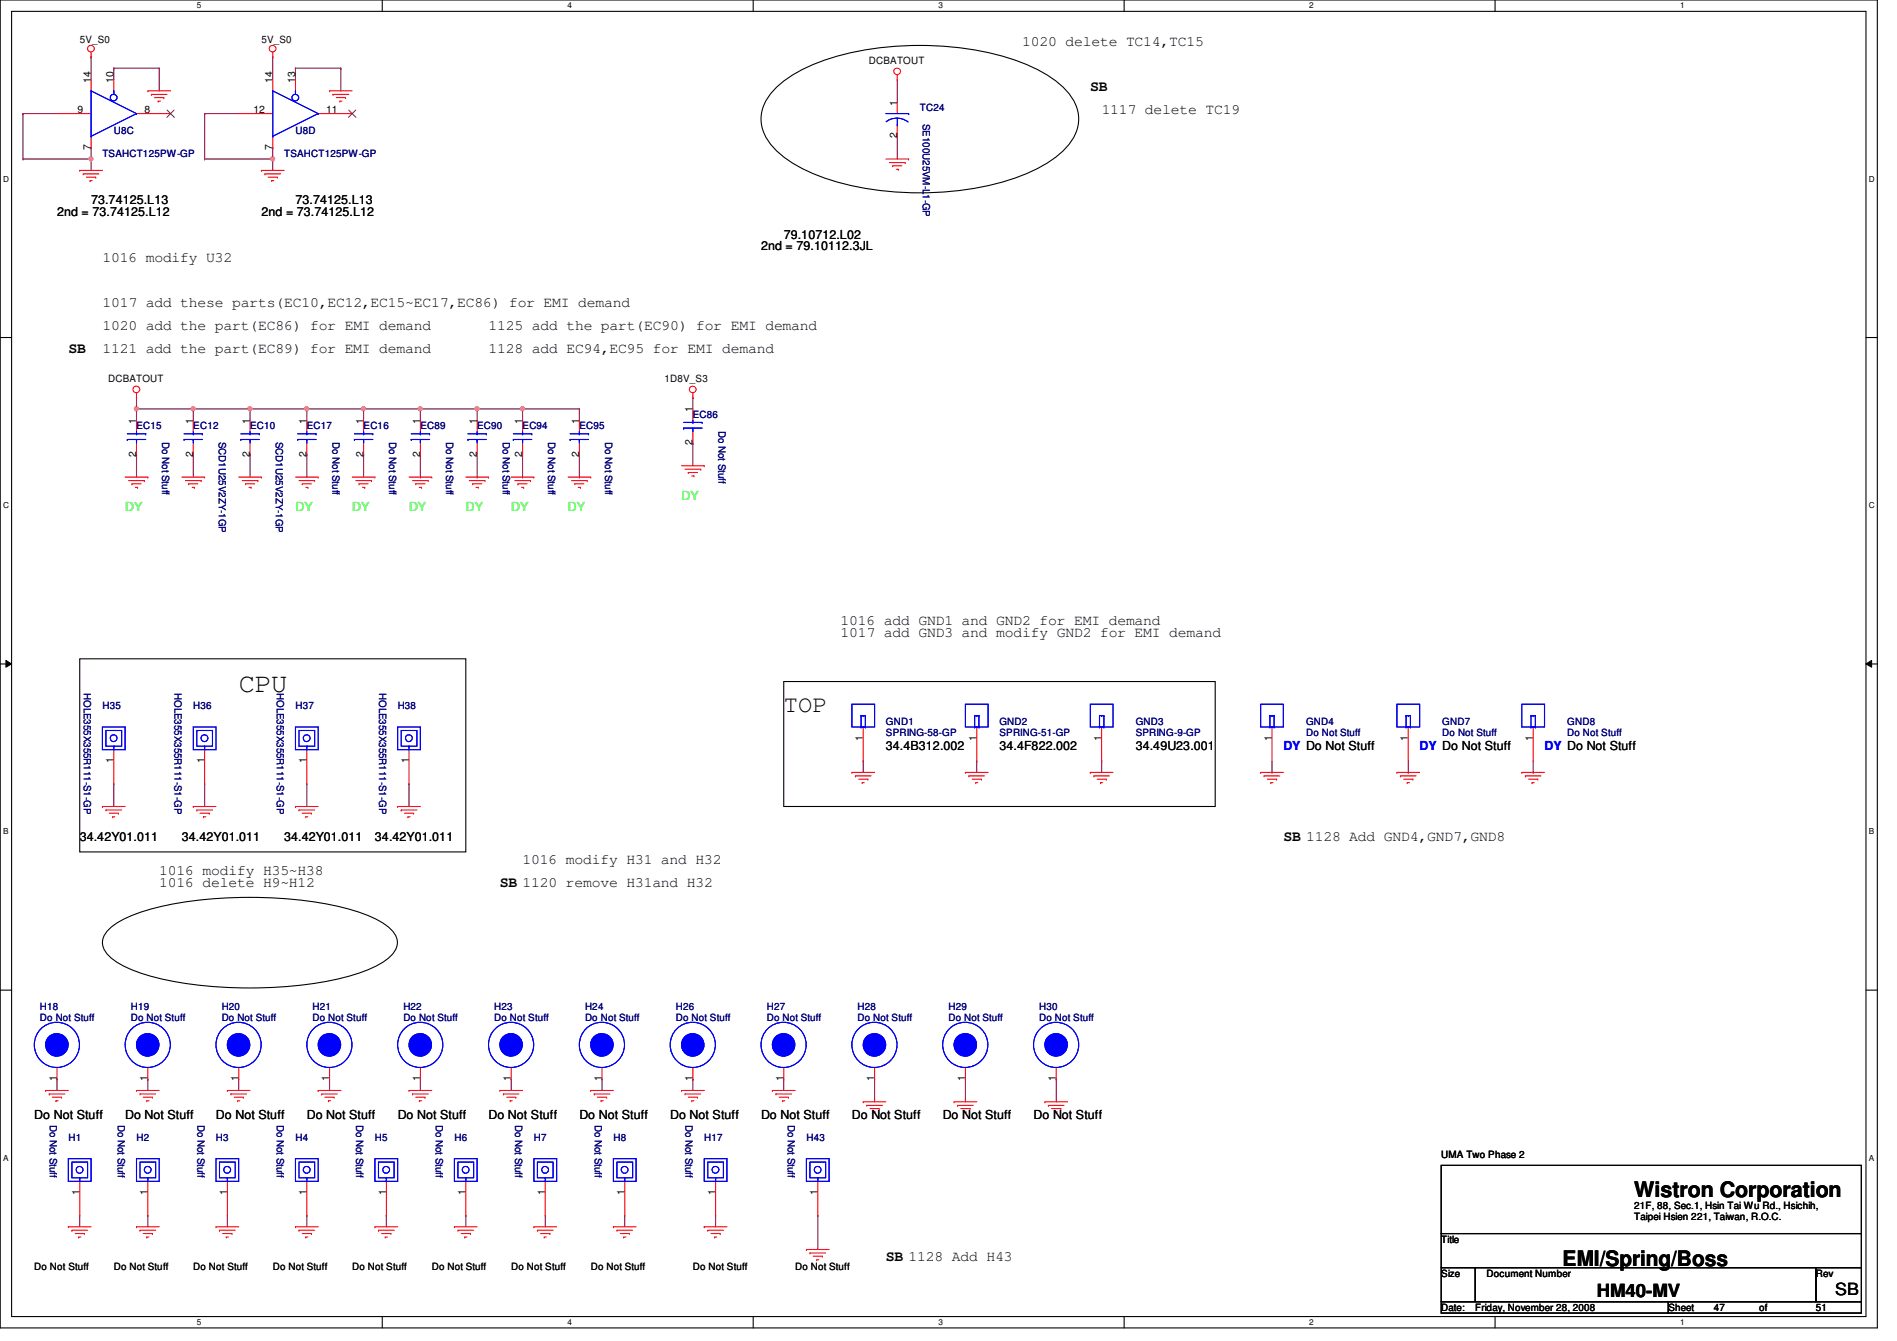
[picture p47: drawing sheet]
<svg xmlns="http://www.w3.org/2000/svg" width="297mm" height="210mm" viewBox="0 0 297 210" stroke-linecap="round" stroke-linejoin="round" font-family="sans-serif">
<defs><g id="words">
<text font-size="4.2" x="37.4" y="108.3">CPU</text>
<text font-size="3.7" x="122.7" y="111.5">TOP</text>
<g font-size="3.3">
<text x="255.9" y="187.3">Wistron Corporation</text>
<text x="244.7" y="198.2">EMI/Spring/Boss</text>
</g>
<text font-size="2.8" x="250" y="203">HM40-MV</text>
<text font-size="2.6" x="287.4" y="202.7">SB</text>
<g font-size="2.3">
<text x="160.1" y="7.2">1020 delete TC14,TC15</text>
<text x="170.7" y="14.3">SB</text>
<text x="172.5" y="17.9">1117 delete TC19</text>
<text x="16" y="41">1016 modify U32</text>
<text x="16" y="48.1">1017 add these parts(EC10,EC12,EC15~EC17,EC86) for EMI demand</text>
<text x="16" y="51.6">1020 add the part(EC86) for EMI demand</text>
<text x="76.5" y="51.6">1125 add the part(EC90) for EMI demand</text>
<text x="10.7" y="55.2">SB</text>
<text x="16" y="55.2">1121 add the part(EC89) for EMI demand</text>
<text x="76.5" y="55.2">1128 add EC94,EC95 for EMI demand</text>
<text x="131.6" y="97.9">1016 add GND1 and GND2 for EMI demand</text>
<text x="131.6" y="99.7">1017 add GND3 and modify GND2 for EMI demand</text>
<text x="201" y="131.7">SB 1128 Add GND4,GND7,GND8</text>
<text x="24.9" y="137">1016 modify H35~H38</text>
<text x="81.8" y="135.2">1016 modify H31 and H32</text>
<text x="24.9" y="138.8">1016 delete H9~H12</text>
<text x="78.3" y="138.8">SB 1120 remove H31and H32</text>
<text x="138.7" y="197.4">SB 1128 Add H43</text>
</g>
<g font-size="1.9">
<text x="8.9" y="33.8">2nd = 73.74125.L12</text>
<text x="14.3" y="32">73.74125.L13</text>
<text x="40.9" y="33.8">2nd = 73.74125.L12</text>
<text x="46.3" y="32">73.74125.L13</text>
<text x="119.2" y="39.1">2nd = 79.10112.3JL</text>
<text x="122.7" y="37.3">79.10712.L02</text>
<text x="138.7" y="117.3">34.4B312.002</text>
<text x="156.5" y="117.3">34.4F822.002</text>
<text x="177.8" y="117.3">34.49U23.001</text>
<text x="12.5" y="131.6">34.42Y01.011</text>
<text x="28.5" y="131.6">34.42Y01.011</text>
<text x="44.5" y="131.6">34.42Y01.011</text>
<text x="58.7" y="131.6">34.42Y01.011</text>
<text x="5.4" y="175.1">Do Not Stuff</text>
<text x="19.6" y="175.1">Do Not Stuff</text>
<text x="33.8" y="175.1">Do Not Stuff</text>
<text x="48" y="175.1">Do Not Stuff</text>
<text x="62.3" y="175.1">Do Not Stuff</text>
<text x="76.5" y="175.1">Do Not Stuff</text>
<text x="90.7" y="175.1">Do Not Stuff</text>
<text x="104.9" y="175.1">Do Not Stuff</text>
<text x="119.2" y="175.1">Do Not Stuff</text>
<text x="133.4" y="175.1">Do Not Stuff</text>
<text x="147.6" y="175.1">Do Not Stuff</text>
<text x="161.8" y="175.1">Do Not Stuff</text>
</g>
<g font-size="1.9" fill="#0f0">
<text x="19.6" y="80">DY</text>
<text x="46.3" y="80">DY</text>
<text x="55.2" y="80">DY</text>
<text x="64" y="80">DY</text>
<text x="72.9" y="80">DY</text>
<text x="80" y="80">DY</text>
<text x="88.9" y="80">DY</text>
<text x="106.7" y="78.2">DY</text>
</g>
<g font-size="1.9" fill="#00f">
<text x="201" y="117.4">DY Do Not Stuff</text>
<text x="222.3" y="117.4">DY Do Not Stuff</text>
<text x="241.8" y="117.4">DY Do Not Stuff</text>
</g>
<g font-size="1.6">
<text x="12.5" y="6.8">5V_S0</text>
<text x="40.9" y="6.8">5V_S0</text>
<text x="136.1" y="10">DCBATOUT</text>
<text x="12.1" y="17.7">9</text>
<text x="14.2" y="13" transform="rotate(-90 14.2 13)">14</text>
<text x="17.8" y="13" transform="rotate(-90 17.8 13)">10</text>
<text x="22.6" y="17.7">8</text>
<text x="39.7" y="17.7">12</text>
<text x="42.7" y="13" transform="rotate(-90 42.7 13)">14</text>
<text x="46.2" y="13" transform="rotate(-90 46.2 13)">13</text>
<text x="51.1" y="17.7">11</text>
<text x="140.5" y="16.6" transform="rotate(-90 140.5 16.6)">1</text>
<text x="14.2" y="23.5" transform="rotate(-90 14.2 23.5)">7</text>
<text x="42.7" y="23.5" transform="rotate(-90 42.7 23.5)">7</text>
<text x="140.5" y="21.7" transform="rotate(-90 140.5 21.7)">2</text>
<text x="16.9" y="59.8">DCBATOUT</text>
<text x="104.1" y="59.8">1D8V_S3</text>
<text x="108.5" y="64.6" transform="rotate(-90 108.5 64.6)">1</text>
<text x="21.3" y="71.5" transform="rotate(-90 21.3 71.5)">2</text>
<text x="21.3" y="66.3" transform="rotate(-90 21.3 66.3)">1</text>
<text x="30.2" y="71.5" transform="rotate(-90 30.2 71.5)">2</text>
<text x="30.2" y="66.3" transform="rotate(-90 30.2 66.3)">1</text>
<text x="39.1" y="71.5" transform="rotate(-90 39.1 71.5)">2</text>
<text x="39.1" y="66.3" transform="rotate(-90 39.1 66.3)">1</text>
<text x="48" y="71.5" transform="rotate(-90 48 71.5)">2</text>
<text x="48" y="66.3" transform="rotate(-90 48 66.3)">1</text>
<text x="56.9" y="71.5" transform="rotate(-90 56.9 71.5)">2</text>
<text x="56.9" y="66.3" transform="rotate(-90 56.9 66.3)">1</text>
<text x="65.8" y="71.5" transform="rotate(-90 65.8 71.5)">2</text>
<text x="65.8" y="66.3" transform="rotate(-90 65.8 66.3)">1</text>
<text x="74.7" y="71.5" transform="rotate(-90 74.7 71.5)">2</text>
<text x="74.7" y="66.3" transform="rotate(-90 74.7 66.3)">1</text>
<text x="81.8" y="71.5" transform="rotate(-90 81.8 71.5)">2</text>
<text x="81.8" y="66.3" transform="rotate(-90 81.8 66.3)">1</text>
<text x="90.7" y="71.5" transform="rotate(-90 90.7 71.5)">2</text>
<text x="90.7" y="66.3" transform="rotate(-90 90.7 66.3)">1</text>
<text x="108.5" y="69.7" transform="rotate(-90 108.5 69.7)">2</text>
<text x="17.8" y="119.5" transform="rotate(-90 17.8 119.5)">1</text>
<text x="32" y="119.5" transform="rotate(-90 32 119.5)">1</text>
<text x="48" y="119.5" transform="rotate(-90 48 119.5)">1</text>
<text x="64" y="119.5" transform="rotate(-90 64 119.5)">1</text>
<text x="135.1" y="115.9" transform="rotate(-90 135.1 115.9)">1</text>
<text x="152.9" y="115.9" transform="rotate(-90 152.9 115.9)">1</text>
<text x="172.5" y="115.9" transform="rotate(-90 172.5 115.9)">1</text>
<text x="199.1" y="115.9" transform="rotate(-90 199.1 115.9)">1</text>
<text x="220.5" y="115.9" transform="rotate(-90 220.5 115.9)">1</text>
<text x="240" y="115.9" transform="rotate(-90 240 115.9)">1</text>
<text x="8.9" y="169.2" transform="rotate(-90 8.9 169.2)">1</text>
<text x="23.1" y="169.2" transform="rotate(-90 23.1 169.2)">1</text>
<text x="37.3" y="169.2" transform="rotate(-90 37.3 169.2)">1</text>
<text x="51.6" y="169.2" transform="rotate(-90 51.6 169.2)">1</text>
<text x="65.8" y="169.2" transform="rotate(-90 65.8 169.2)">1</text>
<text x="80" y="169.2" transform="rotate(-90 80 169.2)">1</text>
<text x="94.2" y="169.2" transform="rotate(-90 94.2 169.2)">1</text>
<text x="108.5" y="169.2" transform="rotate(-90 108.5 169.2)">1</text>
<text x="122.7" y="169.2" transform="rotate(-90 122.7 169.2)">1</text>
<text x="136.9" y="169.2" transform="rotate(-90 136.9 169.2)">1</text>
<text x="151.1" y="169.2" transform="rotate(-90 151.1 169.2)">1</text>
<text x="165.4" y="169.2" transform="rotate(-90 165.4 169.2)">1</text>
<text x="225.7" y="181.2">UMA Two Phase 2</text>
<text x="12.4" y="187" transform="rotate(-90 12.4 187)">1</text>
<text x="23.1" y="187" transform="rotate(-90 23.1 187)">1</text>
<text x="35.6" y="187" transform="rotate(-90 35.6 187)">1</text>
<text x="48" y="187" transform="rotate(-90 48 187)">1</text>
<text x="60.4" y="187" transform="rotate(-90 60.4 187)">1</text>
<text x="72.9" y="187" transform="rotate(-90 72.9 187)">1</text>
<text x="85.3" y="187" transform="rotate(-90 85.3 187)">1</text>
<text x="97.8" y="187" transform="rotate(-90 97.8 187)">1</text>
<text x="112" y="187" transform="rotate(-90 112 187)">1</text>
<text x="128" y="187" transform="rotate(-90 128 187)">1</text>
<text x="255.9" y="189.2">21F, 88, Sec.1, Hsin Tai Wu Rd., Hsichih,</text>
<text x="255.9" y="191">Taipei Hsien 221, Taiwan, R.O.C.</text>
<text x="225.7" y="194.5">Title</text>
<text x="5.4" y="198.8">Do Not Stuff</text>
<text x="17.8" y="198.8">Do Not Stuff</text>
<text x="30.3" y="198.8">Do Not Stuff</text>
<text x="42.7" y="198.8">Do Not Stuff</text>
<text x="55.2" y="198.8">Do Not Stuff</text>
<text x="67.6" y="198.8">Do Not Stuff</text>
<text x="80" y="198.8">Do Not Stuff</text>
<text x="92.5" y="198.8">Do Not Stuff</text>
<text x="108.5" y="198.8">Do Not Stuff</text>
<text x="124.5" y="198.8">Do Not Stuff</text>
<text x="225.7" y="199.9">Size</text>
<text x="232.8" y="199.9">Document Number</text>
<text x="284.3" y="199.9">Rev</text>
<text x="225.7" y="205.2">Date:</text>
<text x="231" y="205.2">Friday, November 28, 2008</text>
<text x="261.2" y="205.2">Sheet</text>
<text x="268.3" y="205.2">47</text>
<text x="275.5" y="205.2">of</text>
<text x="284.3" y="205.2">51</text>
</g>
<g font-size="1.6" fill="#000080">
<text x="144.1" y="17.4">TC24</text>
<text x="17.8" y="21">U8C</text>
<text x="46.3" y="21">U8D</text>
<text x="144.5" y="19.4" transform="rotate(90 144.5 19.4)">SE100U25VM-L1-GP</text>
<text x="16" y="24.6">TSAHCT125PW-GP</text>
<text x="44.5" y="24.6">TSAHCT125PW-GP</text>
<text x="108.5" y="65.4">EC86</text>
<text x="21.4" y="67.2">EC15</text>
<text x="25.4" y="69.2" transform="rotate(90 25.4 69.2)">Do Not Stuff</text>
<text x="30.3" y="67.2">EC12</text>
<text x="34.3" y="69.2" transform="rotate(90 34.3 69.2)">SCD1U25V2ZY-1GP</text>
<text x="39.2" y="67.2">EC10</text>
<text x="43.2" y="69.2" transform="rotate(90 43.2 69.2)">SCD1U25V2ZY-1GP</text>
<text x="48" y="67.2">EC17</text>
<text x="52.1" y="69.2" transform="rotate(90 52.1 69.2)">Do Not Stuff</text>
<text x="56.9" y="67.2">EC16</text>
<text x="61" y="69.2" transform="rotate(90 61 69.2)">Do Not Stuff</text>
<text x="65.8" y="67.2">EC89</text>
<text x="69.8" y="69.2" transform="rotate(90 69.8 69.2)">Do Not Stuff</text>
<text x="74.7" y="67.2">EC90</text>
<text x="78.7" y="69.2" transform="rotate(90 78.7 69.2)">Do Not Stuff</text>
<text x="81.8" y="67.2">EC94</text>
<text x="85.8" y="69.2" transform="rotate(90 85.8 69.2)">Do Not Stuff</text>
<text x="90.7" y="67.2">EC95</text>
<text x="94.7" y="69.2" transform="rotate(90 94.7 69.2)">Do Not Stuff</text>
<text x="112.5" y="67.4" transform="rotate(90 112.5 67.4)">Do Not Stuff</text>
<text x="13.1" y="108.5" transform="rotate(90 13.1 108.5)">HOLE355X355R111-S1-GP</text>
<text x="16" y="111">H35</text>
<text x="27.3" y="108.5" transform="rotate(90 27.3 108.5)">HOLE355X355R111-S1-GP</text>
<text x="30.3" y="111">H36</text>
<text x="43.3" y="108.5" transform="rotate(90 43.3 108.5)">HOLE355X355R111-S1-GP</text>
<text x="46.3" y="111">H37</text>
<text x="59.3" y="108.5" transform="rotate(90 59.3 108.5)">HOLE355X355R111-S1-GP</text>
<text x="62.3" y="111">H38</text>
<text x="138.7" y="113.5">GND1</text>
<text x="156.5" y="113.5">GND2</text>
<text x="177.8" y="113.5">GND3</text>
<text x="204.5" y="113.5">GND4</text>
<text x="225.8" y="113.5">GND7</text>
<text x="245.4" y="113.5">GND8</text>
<text x="138.7" y="115.2">SPRING-58-GP</text>
<text x="156.5" y="115.2">SPRING-51-GP</text>
<text x="177.8" y="115.2">SPRING-9-GP</text>
<text x="204.5" y="115.2">Do Not Stuff</text>
<text x="225.8" y="115.2">Do Not Stuff</text>
<text x="245.4" y="115.2">Do Not Stuff</text>
<text x="6.3" y="158.1">H18</text>
<text x="6.3" y="159.9">Do Not Stuff</text>
<text x="20.5" y="158.1">H19</text>
<text x="20.5" y="159.9">Do Not Stuff</text>
<text x="34.7" y="158.1">H20</text>
<text x="34.7" y="159.9">Do Not Stuff</text>
<text x="48.9" y="158.1">H21</text>
<text x="48.9" y="159.9">Do Not Stuff</text>
<text x="63.2" y="158.1">H22</text>
<text x="63.2" y="159.9">Do Not Stuff</text>
<text x="77.4" y="158.1">H23</text>
<text x="77.4" y="159.9">Do Not Stuff</text>
<text x="91.6" y="158.1">H24</text>
<text x="91.6" y="159.9">Do Not Stuff</text>
<text x="105.8" y="158.1">H26</text>
<text x="105.8" y="159.9">Do Not Stuff</text>
<text x="120.1" y="158.1">H27</text>
<text x="120.1" y="159.9">Do Not Stuff</text>
<text x="134.3" y="158.1">H28</text>
<text x="134.3" y="159.9">Do Not Stuff</text>
<text x="148.5" y="158.1">H29</text>
<text x="148.5" y="159.9">Do Not Stuff</text>
<text x="162.7" y="158.1">H30</text>
<text x="162.7" y="159.9">Do Not Stuff</text>
<text x="7.8" y="176" transform="rotate(90 7.8 176)">Do Not Stuff</text>
<text x="10.7" y="178.5">H1</text>
<text x="18.5" y="176" transform="rotate(90 18.5 176)">Do Not Stuff</text>
<text x="21.4" y="178.5">H2</text>
<text x="30.9" y="176" transform="rotate(90 30.9 176)">Do Not Stuff</text>
<text x="33.8" y="178.5">H3</text>
<text x="43.3" y="176" transform="rotate(90 43.3 176)">Do Not Stuff</text>
<text x="46.3" y="178.5">H4</text>
<text x="55.8" y="176" transform="rotate(90 55.8 176)">Do Not Stuff</text>
<text x="58.7" y="178.5">H5</text>
<text x="68.2" y="176" transform="rotate(90 68.2 176)">Do Not Stuff</text>
<text x="71.2" y="178.5">H6</text>
<text x="80.7" y="176" transform="rotate(90 80.7 176)">Do Not Stuff</text>
<text x="83.6" y="178.5">H7</text>
<text x="93.1" y="176" transform="rotate(90 93.1 176)">Do Not Stuff</text>
<text x="96.1" y="178.5">H8</text>
<text x="107.4" y="176" transform="rotate(90 107.4 176)">Do Not Stuff</text>
<text x="110.3" y="178.5">H17</text>
<text x="123.4" y="176" transform="rotate(90 123.4 176)">Do Not Stuff</text>
<text x="126.3" y="178.5">H43</text>
</g>
<g font-size="1.3">
<text x="30.8" y="1.3">5</text>
<text x="88.9" y="1.3">4</text>
<text x="146.9" y="1.3">3</text>
<text x="205" y="1.3">2</text>
<text x="263.1" y="1.3">1</text>
<text x=".5" y="28.4">D</text>
<text x="292.6" y="28.4">D</text>
<text x=".5" y="79.5">C</text>
<text x="292.6" y="79.5">C</text>
<text x=".5" y="130.6">B</text>
<text x="292.6" y="130.6">B</text>
<text x=".5" y="181.7">A</text>
<text x="292.6" y="181.7">A</text>
<text x="30.8" y="207.4">5</text>
<text x="88.9" y="207.4">4</text>
<text x="146.9" y="207.4">3</text>
<text x="205" y="207.4">2</text>
<text x="263.1" y="207.4">1</text>
</g>
</g></defs>
<path d="M0 0h294v207.9h-294zM1.8 1.8h290.4v204.3h-290.4z" fill="none" stroke="#000" stroke-width=".17"/>
<g fill="#fff">
<path d="M30.8 .2h.7v1.4h-.7z"/>
<path d="M30.8 206.2h.7v1.4h-.7z"/>
</g>
<path d="M59.9 0v1.8M59.9 206.1v1.8" fill="none" stroke="#000" stroke-width=".17"/>
<g fill="#fff">
<path d="M88.9 .2h.6v1.4h-.6z"/>
<path d="M88.9 206.2h.6v1.4h-.6z"/>
</g>
<path d="M117.9 0v1.8M117.9 206.1v1.8" fill="none" stroke="#000" stroke-width=".17"/>
<g fill="#fff">
<path d="M146.9 .2h.7v1.4h-.7z"/>
<path d="M146.9 206.2h.7v1.4h-.7z"/>
</g>
<path d="M176 0v1.8M176 206.1v1.8" fill="none" stroke="#000" stroke-width=".17"/>
<g fill="#fff">
<path d="M205 .2h.7v1.4h-.7z"/>
<path d="M205 206.2h.7v1.4h-.7z"/>
</g>
<path d="M234.1 0v1.8M234.1 206.1v1.8" fill="none" stroke="#000" stroke-width=".17"/>
<g fill="#fff">
<path d="M263.1 .2h.7v1.4h-.7z"/>
<path d="M263.1 206.2h.7v1.4h-.7z"/>
<path d="M.5 27.3h.9v1.4h-.9z"/>
<path d="M292.6 27.3h.9v1.4h-.9z"/>
<path d="M.5 78.4h.9v1.4h-.9z"/>
<path d="M292.6 78.4h.9v1.4h-.9z"/>
</g>
<path d="M0 52.8h1.8M292.2 52.8h1.8" fill="none" stroke="#000" stroke-width=".17"/>
<g fill="#fff">
<path d="M.5 129.5h.8v1.4h-.8z"/>
<path d="M292.6 129.5h.9v1.4h-.9z"/>
</g>
<path d="M0 103.9h1.8M292.2 103.9h1.8" fill="none" stroke="#000" stroke-width=".17"/>
<path d="M.9 103.4l.9 .5-.9 .5zM292.2 103.9l.9-.5v1z" fill="#000"/>
<path d="M.9 103.4l.9 .5-.9 .5zM292.2 103.9l.9-.5v1z" fill="none" stroke="#000" stroke-width=".16"/>
<g fill="#fff">
<path d="M.5 180.5h.8v1.4h-.8z"/>
<path d="M292.6 180.5h.9v1.4h-.9z"/>
</g>
<path d="M0 155h1.8M292.2 155h1.8" fill="none" stroke="#000" stroke-width=".17"/>
<path d="M3.6 17.8h.1M3.6 17.8h5.3M3.6 17.8v7.1M14.3 8.9h.1M14.3 8.9v3.5M3.6 24.9h.1M3.6 24.9h10.7M14.3 24.9h.1M14.3 24.9v1.8" fill="none" stroke="#800040" stroke-width=".17"/>
<circle cx="14.2" cy="24.9" r=".32" fill="#f0f"/>
<circle cx="14.2" cy="24.9" r=".32" fill="none" stroke="#f0f" stroke-width=".17"/>
<g fill="none" stroke="#800040" stroke-width=".17">
<path d="M17.8 10.7h.1M17.8 10.7v1.7M17.8 10.7h7.1M24.9 10.7h.1M24.9 10.7v3.5M32 17.8h.1M32 17.8h5.4M32 17.8v7.1M42.7 8.9h.1M42.7 8.9v3.5M46.3 10.7h.1M46.3 10.7h7.1"/>
<path d="M53.4 10.7h.1M53.4 10.7v3.5M32 24.9h.1M32 24.9h10.7M42.7 24.9h.1M42.7 24.9v1.8"/>
</g>
<circle cx="42.7" cy="24.9" r=".32" fill="#f0f"/>
<circle cx="42.7" cy="24.9" r=".32" fill="none" stroke="#f0f" stroke-width=".17"/>
<g fill="none" stroke="#800040" stroke-width=".17">
<path d="M46.3 10.7h.1M46.3 10.7v1.7M140.5 12.4h.1M140.5 12.4v3.6M14.3 23.1h.1M14.3 23.1v1.8M42.7 23.1h.1M42.7 23.1v1.8M140.5 21.3h.1M140.5 21.3v3.6M48 64h.1M48 64v1.8"/>
<path d="M48 64h8.9M135.2 119.1h.1M135.2 119.1v1.8M152.9 119.1h.1M152.9 119.1v1.8M17.8 122.7h.1M17.8 122.7v3.5M32 122.7h.1M32 122.7v3.5M48 122.7h.1M48 122.7v3.5M64 122.7h.1"/>
<path d="M64 122.7v3.5M8.9 168.9h.1M8.9 168.9v1.8M23.2 168.9h.1M23.2 168.9v1.8M37.4 168.9h.1M37.4 168.9v1.8M51.6 168.9h.1M51.6 168.9v1.8M65.8 168.9h.1M65.8 168.9v1.8M80 168.9h.1"/>
<path d="M80 168.9v1.8M94.3 168.9h.1M94.3 168.9v1.8M108.5 168.9h.1M108.5 168.9v1.8M122.7 168.9h.1M122.7 168.9v1.8M136.9 168.9h.1M136.9 168.9v3.6M151.2 168.9h.1M151.2 168.9v3.6M165.4 168.9h.1"/>
<path d="M165.4 168.9v3.6M12.5 190.2h.1M12.5 190.2v1.8M23.2 190.2h.1M23.2 190.2v1.8M35.6 190.2h.1M35.6 190.2v1.8M48 190.2h.1M48 190.2v1.8M60.5 190.2h.1M60.5 190.2v1.8M72.9 190.2h.1"/>
<path d="M72.9 190.2v1.8M85.4 190.2h.1M85.4 190.2v1.8M97.8 190.2h.1M97.8 190.2v1.8M112.1 190.2h.1M112.1 190.2v1.8"/>
</g>
<circle cx="56.9" cy="64" r=".32" fill="#f0f"/>
<circle cx="56.9" cy="64" r=".32" fill="none" stroke="#f0f" stroke-width=".17"/>
<circle cx="48" cy="64" r=".32" fill="#f0f"/>
<circle cx="48" cy="64" r=".32" fill="none" stroke="#f0f" stroke-width=".17"/>
<path d="M39.2 64h.1M39.2 64v1.8M39.2 64h8.8M56.9 71.1h.1M56.9 71.1v3.6" fill="none" stroke="#800040" stroke-width=".17"/>
<circle cx="39.1" cy="64" r=".32" fill="#f0f"/>
<circle cx="39.1" cy="64" r=".32" fill="none" stroke="#f0f" stroke-width=".17"/>
<path d="M30.3 71.1h.1M30.3 64h.1M30.3 64v1.8M30.3 71.1v3.6M30.3 64h8.9" fill="none" stroke="#800040" stroke-width=".17"/>
<circle cx="30.2" cy="64" r=".32" fill="#f0f"/>
<circle cx="30.2" cy="64" r=".32" fill="none" stroke="#f0f" stroke-width=".17"/>
<path d="M21.4 64h.1M21.4 64h8.9M39.2 71.1h.1M39.2 71.1v3.6M56.9 64h.1M56.9 64v1.8" fill="none" stroke="#800040" stroke-width=".17"/>
<circle cx="21.4" cy="64" r=".32" fill="#f0f"/>
<circle cx="21.4" cy="64" r=".32" fill="none" stroke="#f0f" stroke-width=".17"/>
<g fill="none" stroke="#800040" stroke-width=".17">
<path d="M21.4 62.2h.1M21.4 71.1h.1M21.4 64h.1M21.4 62.2v3.6M21.4 71.1v3.6M48 71.1h.1M48 71.1v3.6M56.9 64h17.8M65.8 64h.1M65.8 65.8h.1M65.8 74.7h.1M65.8 64v1.8"/>
<path d="M65.8 71.1v3.6M74.7 64h.1M108.5 62.2h.1M108.5 69.3h.1M108.5 62.2v1.8M108.5 69.3v3.6M172.5 119.1h.1M172.5 119.1v1.8"/>
</g>
<circle cx="65.8" cy="64" r=".32" fill="#f0f"/>
<circle cx="65.8" cy="64" r=".32" fill="none" stroke="#f0f" stroke-width=".17"/>
<g fill="none" stroke="#800040" stroke-width=".17">
<path d="M74.7 65.8h.1M74.7 74.7h.1M74.7 71.1v3.6M81.8 65.8h.1M81.8 74.7h.1M81.8 64h.1M81.8 64h-7.1v1.8M81.8 64v1.8M81.8 71.1v3.6M90.7 65.8h.1M90.7 74.7h.1M90.7 64v1.8"/>
<path d="M90.7 71.1v3.6M199.2 119.1v1.8M220.5 119.1v1.8M240.1 119.1v1.8M199.2 120.9h.1M220.5 120.9h.1M240.1 120.9h.1M128.1 190.2h.1M128.1 190.2v5.4"/>
</g>
<circle cx="74.7" cy="64" r=".32" fill="#f0f"/>
<circle cx="74.7" cy="64" r=".32" fill="none" stroke="#f0f" stroke-width=".17"/>
<circle cx="81.8" cy="64" r=".32" fill="#f0f"/>
<circle cx="81.8" cy="64" r=".32" fill="none" stroke="#f0f" stroke-width=".17"/>
<path d="M81.8 64h8.9M90.7 64h.1" fill="none" stroke="#800040" stroke-width=".17"/>
<g fill="none" stroke="#f00" stroke-width=".17">
<path d="M14.3 8.9h.1M14.3 8.2v.7M23.2 14.2h.1M23.2 14.2h3.5M23.7 14.8h.1M23.7 14.8h2.5M24.2 15.3h1.5M24.8 15.8h.1M24.8 15.8h.3M25.7 15.3h.1M42.7 8.9h.1M42.7 8.2v.7"/>
<path d="M51.6 14.2h.1M51.6 14.2h3.6M52.2 14.8h.1M52.2 14.8h2.4M52.7 15.3h1.4M53.2 15.8h.1M53.2 15.8h.3M54.1 15.3h.1M140.5 12.4h.1M140.5 11.7v.7M12.5 26.7h.1M12.5 26.7h3.5"/>
<path d="M13 27.2h.1M13 27.2h2.5M13.5 27.7h1.5M14.1 28.3h.1M14.1 28.3h.3M15 27.7h.1M40.9 26.7h.1M40.9 26.7h3.6M41.5 27.2h.1M41.5 27.2h2.4M42 27.7h1.4M42.5 28.3h.1"/>
<path d="M42.5 28.3h.4M43.4 27.7h.1M138.7 24.9h3.6M139.3 25.4h2.4M139.8 26h.1M139.8 26h1.4M140.3 26.5h.4M140.7 26.5h.1M141.7 25.4h.1M142.3 24.9h.1M19.6 74.7h3.6M20.1 75.2h2.5"/>
<path d="M20.7 75.7h.1M20.7 75.7h1.4M21.2 76.3h.3M21.4 62.2h.1M21.4 61.5v.7M21.5 76.3h.1M22.6 75.2h.1M23.2 74.7h.1M28.5 74.7h3.5M29 75.2h2.5M29.5 75.7h.1M29.5 75.7h1.5"/>
<path d="M30.1 76.3h.3M30.3 65.8v1.8M30.3 69.3v1.8M30.4 76.3h.1M31.5 75.2h.1M32 74.7h.1M37.4 74.7h3.5M37.9 75.2h2.5M38.4 75.7h.1M38.4 75.7h1.5M39 76.3h.3M39.3 76.3h.1"/>
<path d="M40.4 75.2h.1M40.9 74.7h.1M46.3 74.7h3.5M46.8 75.2h2.5M47.3 75.7h.1M47.3 75.7h1.5M47.9 76.3h.3M48.2 76.3h.1M49.3 75.2h.1M49.8 74.7h.1M55.2 74.7h3.5M55.7 75.2h2.5"/>
<path d="M56.2 75.7h.1M56.2 75.7h1.5M56.8 76.3h.3M57.1 76.3h.1M58.2 75.2h.1M58.7 74.7h.1M64 74.7h3.6M64.6 75.2h2.5M65.1 75.7h.1M65.1 75.7h1.4M65.7 76.3h.3M65.8 65.8v1.8"/>
<path d="M65.8 69.3v1.8M66 76.3h.1M67.1 75.2h.1M67.6 74.7h.1M72.9 74.7h3.6M73.5 75.2h2.4M74 75.7h.1M74 75.7h1.4M74.5 76.3h.4M74.9 76.3h.1M75.9 75.2h.1M76.5 74.7h.1"/>
<path d="M80 74.7h3.6M80.6 75.2h2.5M81.1 75.7h.1M81.1 75.7h1.4M81.7 76.3h.3M82 76.3h.1M83.1 75.2h.1M83.6 74.7h.1M88.9 74.7h3.6M89.5 75.2h2.4M90 75.7h.1M90 75.7h1.4"/>
<path d="M90.5 76.3h.4M90.9 76.3h.1M91.9 75.2h.1M92.5 74.7h.1M106.7 72.9h3.6M107.3 73.4h2.4M107.8 74h.1M107.8 74h1.4M108.3 74.5h.4M108.5 62.2h.1M108.5 61.5v.7M108.7 74.5h.1"/>
<path d="M109.7 73.4h.1M110.3 72.9h.1M220.5 113.8v5.3M16 126.2h.1M16 126.2h3.6M16.6 126.8h.1M16.6 126.8h2.4M17.1 127.3h1.4M17.6 127.8h.1M17.6 127.8h.4M18.5 127.3h.1M30.3 126.2h.1"/>
<path d="M30.3 126.2h3.5M30.8 126.8h.1M30.8 126.8h2.5M31.3 127.3h1.5M31.9 127.8h.1M31.9 127.8h.3M32.8 127.3h.1M46.3 126.2h.1M46.3 126.2h3.5M46.8 126.8h.1M46.8 126.8h2.5M47.3 127.3h1.5"/>
<path d="M47.9 127.8h.1M47.9 127.8h.3M48.8 127.3h.1M62.3 126.2h.1M62.3 126.2h3.5M62.8 126.8h.1M62.8 126.8h2.5M63.3 127.3h1.5M63.9 127.8h.1M63.9 127.8h.3M64.8 127.3h.1M133.4 120.9h.1"/>
<path d="M133.4 120.9h3.5M133.9 121.5h.1M133.9 121.5h2.5M134.4 122h1.5M135 122.5h.1M135 122.5h.3M135.9 122h.1M151.2 120.9h.1M151.2 120.9h3.5M151.7 121.5h.1M151.7 121.5h2.5M152.2 122h1.5"/>
<path d="M152.8 122.5h.1M152.8 122.5h.3M153.7 122h.1M170.7 120.9h.1M170.7 120.9h3.6M171.3 121.5h.1M171.3 121.5h2.4M171.8 122h1.4M172.3 122.5h.1M172.3 122.5h.4M173.2 122h.1M197.4 120.9h.1"/>
<path d="M197.4 120.9h3.6M197.9 121.5h.1M197.9 121.5h2.5M198.5 122h1.4M199 122.5h.1M199 122.5h.3M199.9 122h.1M218.7 120.9h.1M218.7 120.9h3.6M219.3 121.5h.1M219.3 121.5h2.4M219.8 122h1.4"/>
<path d="M220.3 122.5h.1M220.3 122.5h.4M221.2 122h.1M238.3 120.9h.1M238.3 120.9h3.5M238.8 121.5h.1M238.8 121.5h2.5M239.3 122h1.5M239.9 122.5h.1M239.9 122.5h.3M240.8 122h.1M7.2 170.7h.1"/>
<path d="M7.2 170.7h3.5M7.7 171.2h.1M7.7 171.2h2.5M8.2 171.7h1.4M8.8 172.3h.1M8.8 172.3h.3M9.6 171.7h.1M21.4 170.7h.1M21.4 170.7h3.5M21.9 171.2h.1M21.9 171.2h2.5M22.4 171.7h1.5"/>
<path d="M23 172.3h.1M23 172.3h.3M23.9 171.7h.1M35.6 170.7h.1M35.6 170.7h3.6M36.1 171.2h.1M36.1 171.2h2.5M36.7 171.7h1.4M37.2 172.3h.1M37.2 172.3h.3M38.1 171.7h.1M49.8 170.7h.1"/>
<path d="M49.8 170.7h3.6M50.4 171.2h.1M50.4 171.2h2.4M50.9 171.7h1.4M51.4 172.3h.1M51.4 172.3h.4M52.3 171.7h.1M64 170.7h.1M64 170.7h3.6M64.6 171.2h.1M64.6 171.2h2.5M65.1 171.7h1.4"/>
<path d="M65.7 172.3h.1M65.7 172.3h.3M65.8 167.1v1.8M66.5 171.7h.1M78.3 170.7h.1M78.3 170.7h3.5M78.8 171.2h.1M78.8 171.2h2.5M79.3 171.7h1.5M79.9 172.3h.1M79.9 172.3h.3M80.8 171.7h.1"/>
<path d="M92.5 170.7h.1M92.5 170.7h3.6M93 171.2h.1M93 171.2h2.5M93.6 171.7h1.4M94.1 172.3h.1M94.1 172.3h.3M95 171.7h.1M106.7 170.7h.1M106.7 170.7h3.6M107.3 171.2h.1M107.3 171.2h2.4"/>
<path d="M107.8 171.7h1.4M108.3 172.3h.1M108.3 172.3h.4M109.2 171.7h.1M120.9 170.7h.1M120.9 170.7h3.6M121.5 171.2h.1M121.5 171.2h2.4M122 171.7h1.4M122.6 172.3h.1M122.6 172.3h.3M123.4 171.7h.1"/>
<path d="M135.2 172.5h.1M135.2 172.5h3.5M135.7 173h.1M135.7 173h2.5M136.2 173.5h1.5M136.8 174.1h.1M136.8 174.1h.3M137.7 173.5h.1M149.4 172.5h.1M149.4 172.5h3.5M149.9 173h.1M149.9 173h2.5"/>
<path d="M150.4 173.5h1.5M151 174.1h.1M151 174.1h.3M151.9 173.5h.1M163.6 172.5h.1M163.6 172.5h3.6M164.2 173h.1M164.2 173h2.4M164.7 173.5h1.4M165.2 174.1h.1M165.2 174.1h.4M166.1 173.5h.1"/>
<path d="M10.7 192h.1M10.7 192h3.6M11.3 192.6h.1M11.3 192.6h2.4M11.8 193.1h1.4M12.3 193.6h.1M12.3 193.6h.4M13.2 193.1h.1M21.4 192h.1M21.4 192h3.5M21.9 192.6h.1M21.9 192.6h2.5"/>
<path d="M22.4 193.1h1.5M23 193.6h.1M23 193.6h.3M23.9 193.1h.1M33.8 192h.1M33.8 192h3.6M34.4 192.6h.1M34.4 192.6h2.4M34.9 193.1h1.4M35.4 193.6h.1M35.4 193.6h.4M35.6 184.9v5.3"/>
<path d="M36.3 193.1h.1M46.3 192h.1M46.3 192h3.5M46.8 192.6h.1M46.8 192.6h2.5M47.3 193.1h1.5M47.9 193.6h.1M47.9 193.6h.3M48.8 193.1h.1M58.7 192h.1M58.7 192h3.6M59.3 192.6h.1"/>
<path d="M59.3 192.6h2.4M59.8 193.1h1.4M60.3 193.6h.1M60.3 193.6h.4M60.5 184.9v5.3M61.2 193.1h.1M71.2 192h.1M71.2 192h3.5M71.7 192.6h.1M71.7 192.6h2.5M72.2 193.1h1.5M72.8 193.6h.1"/>
<path d="M72.8 193.6h.3M72.9 184.9v5.3M73.7 193.1h.1M83.6 192h.1M83.6 192h3.6M84.2 192.6h.1M84.2 192.6h2.4M84.7 193.1h1.4M85.2 193.6h.1M85.2 193.6h.4M86.1 193.1h.1M96.1 192h.1"/>
<path d="M96.1 192h3.5M96.6 192.6h.1M96.6 192.6h2.5M97.1 193.1h1.4M97.7 193.6h.1M97.7 193.6h.3M97.8 184.9v5.3M98.5 193.1h.1M110.3 192h.1M110.3 192h3.5M110.8 192.6h.1M110.8 192.6h2.5"/>
<path d="M111.3 193.1h1.5M111.9 193.6h.1M111.9 193.6h.3M112.8 193.1h.1M126.3 195.6h.1M126.3 195.6h3.5M126.8 196.1h.1M126.8 196.1h2.5M127.3 196.6h1.5M127.9 197.2h.1M127.9 197.2h.3M128.8 196.6h.1"/>
<circle cx="14.2" cy="7.6" r=".52"/>
<circle cx="42.7" cy="7.6" r=".52"/>
<circle cx="140.5" cy="11.2" r=".52"/>
<circle cx="21.4" cy="61" r=".52"/>
<circle cx="108.5" cy="61" r=".52"/>
</g>
<path d="M121.6 13.7a24.9 24.9 0 0 1 11.8-5.5 49.6 49.6 0 0 1 26.7 1.6 17.5 17.5 0 0 1 7.3 4.8 6 6 0 0 1 0 8 17.5 17.5 0 0 1-7.3 4.9 48.4 48.4 0 0 1-32.1 0 17.5 17.5 0 0 1-7.3-4.9 6 6 0 0 1 0-8zM12.5 103.1h60.4v30.2h-60.4zM122.7 106.7h67.6v19.5h-67.6zM17.1 145.4a16.9 16.9 0 0 1 7.3-3.3 67.5 67.5 0 0 1 29.4 0 17 17 0 0 1 7.4 3.3 2.66 2.66 0 0 1 0 4.2 16.9 16.9 0 0 1-7.4 3.4 67.3 67.3 0 0 1-29.4 0 16.8 16.8 0 0 1-7.3-3.4 2.66 2.66 0 0 1 0-4.2zM225.7 182.4h65.8v10.7h-65.8zM225.7 193.1h65.8v5.3h-65.8zM225.7 198.4h5.3v5.4h-5.3zM231 198.4h53.3v5.4h-53.3zM284.3 198.4h7.2v5.4h-7.2zM225.7 203.8h35.5v1.7h-35.5zM261.2 203.8h30.3v1.7h-30.3z" fill="none" stroke="#000" stroke-width=".17"/>
<g fill="none" stroke="#00f" stroke-width=".17">
<path d="M28.8 68.8h.1M28.8 67.9h2.9M28.8 68.8h2.9M30.3 67.9h.1M30.3 68.8h.1M30.3 67.6v.3M30.3 68.8v.5M31.7 67.9h.1M64.4 68.8h.1M64.4 67.9h2.9M64.4 68.8h2.9M65.8 67.9h.1"/>
<path d="M65.8 68.8h.1M65.8 67.6v.3M65.8 68.8v.5M67.3 67.9h.1M218.7 110.2h3.6v3.6h-3.6zM220.2 112h.1M220.2 113.8h.1M220.2 112h.6M220.2 112v1.8M220.2 113.8h.6M220.5 112h.1M220.8 113.8h.1"/>
<path d="M220.8 112h.1M220.8 112v1.8M33.8 181.4h3.6v3.5h-3.6zM34.4 181.9h2.4v2.5h-2.4zM35.6 184.4h.1M35.6 184.4v.5M58.7 181.4h3.6v3.5h-3.6zM59.3 181.9h2.4v2.5h-2.4zM60.5 184.4h.1M60.5 184.4v.5M71.2 181.4h3.5v3.5h-3.5zM71.7 181.9h2.5v2.5h-2.5z"/>
<path d="M72.9 184.4h.1M72.9 184.4v.5M96.1 181.4h3.5v3.5h-3.5zM96.6 181.9h2.5v2.5h-2.5zM97.8 184.4h.1M97.8 184.4v.5"/>
<circle cx="35.6" cy="183.1" r=".54"/>
<circle cx="60.5" cy="183.1" r=".54"/>
<circle cx="72.9" cy="183.1" r=".54"/>
<circle cx="97.8" cy="183.1" r=".54"/>
</g>
<circle cx="65.8" cy="163.5" r="1.76" fill="#00f"/>
<g fill="none" stroke="#00f" stroke-width=".17">
<circle cx="65.8" cy="163.5" r="1.76"/>
<circle cx="65.8" cy="163.5" r="3.5"/>
</g>
<circle cx="65.8" cy="163.5" r="1.76" fill="#00f"/>
<g fill="none" stroke="#00f" stroke-width=".17">
<circle cx="65.8" cy="163.5" r="1.76"/>
<circle cx="65.8" cy="163.5" r="3.5"/>
</g>
<path d="M8.9 167.1v1.8" fill="none" stroke="#f00" stroke-width=".17"/>
<circle cx="8.9" cy="163.5" r="1.76" fill="#00f"/>
<g fill="none" stroke="#00f" stroke-width=".17">
<circle cx="8.9" cy="163.5" r="1.76"/>
<circle cx="8.9" cy="163.5" r="3.5"/>
</g>
<circle cx="8.9" cy="163.5" r="1.76" fill="#00f"/>
<g fill="none" stroke="#00f" stroke-width=".17">
<path d="M83.6 181.4h3.6v3.5h-3.6zM84.2 181.9h2.4v2.5h-2.4zM85.4 184.4h.1M85.4 184.4v.5"/>
<circle cx="8.9" cy="163.5" r="1.76"/>
<circle cx="8.9" cy="163.5" r="3.5"/>
<circle cx="85.4" cy="183.1" r=".54"/>
</g>
<path d="M108.5 167.1v1.8M85.4 184.9v5.3" fill="none" stroke="#f00" stroke-width=".17"/>
<circle cx="108.5" cy="163.5" r="1.76" fill="#00f"/>
<g fill="none" stroke="#00f" stroke-width=".17">
<circle cx="108.5" cy="163.5" r="1.76"/>
<circle cx="108.5" cy="163.5" r="3.5"/>
</g>
<circle cx="108.5" cy="163.5" r="1.76" fill="#00f"/>
<g fill="none" stroke="#00f" stroke-width=".17">
<circle cx="108.5" cy="163.5" r="1.76"/>
<circle cx="108.5" cy="163.5" r="3.5"/>
</g>
<path d="M94.3 167.1v1.8" fill="none" stroke="#f00" stroke-width=".17"/>
<circle cx="94.2" cy="163.5" r="1.76" fill="#00f"/>
<g fill="none" stroke="#00f" stroke-width=".17">
<circle cx="94.2" cy="163.5" r="1.76"/>
<circle cx="94.2" cy="163.5" r="3.5"/>
</g>
<circle cx="94.2" cy="163.5" r="1.76" fill="#00f"/>
<g fill="none" stroke="#00f" stroke-width=".17">
<circle cx="94.2" cy="163.5" r="1.76"/>
<circle cx="94.2" cy="163.5" r="3.5"/>
</g>
<path d="M136.9 167.1v1.8" fill="none" stroke="#f00" stroke-width=".17"/>
<circle cx="136.9" cy="163.5" r="1.76" fill="#00f"/>
<g fill="none" stroke="#00f" stroke-width=".17">
<circle cx="136.9" cy="163.5" r="1.76"/>
<circle cx="136.9" cy="163.5" r="3.5"/>
</g>
<circle cx="136.9" cy="163.5" r="1.76" fill="#00f"/>
<g fill="none" stroke="#00f" stroke-width=".17">
<circle cx="136.9" cy="163.5" r="1.76"/>
<circle cx="136.9" cy="163.5" r="3.5"/>
</g>
<path d="M165.4 167.1v1.8" fill="none" stroke="#f00" stroke-width=".17"/>
<circle cx="165.4" cy="163.5" r="1.76" fill="#00f"/>
<g fill="none" stroke="#00f" stroke-width=".17">
<circle cx="165.4" cy="163.5" r="1.76"/>
<circle cx="165.4" cy="163.5" r="3.5"/>
</g>
<circle cx="165.4" cy="163.5" r="1.76" fill="#00f"/>
<g fill="none" stroke="#00f" stroke-width=".17">
<path d="M14.3 14.2h.1M14.3 14.2l7.1 3.6M14.3 14.2v7.1M17.8 14.2h.1M17.8 14.2v.6M21.4 17.8h.1M21.4 17.8l-7.1 3.5M14.3 21.3h.1M107.1 67h.1M107.1 66.1h2.8M107.1 67h2.8M108.5 66.1h.1"/>
<path d="M108.5 67h.1M108.5 65.8v.3M108.5 67v.6M109.9 66.1h.1M197.4 110.2h3.6v3.6h-3.6zM198.8 112h.1M198.8 113.8h.1M198.8 112h.7M198.8 112v1.8M198.8 113.8h.7M199.2 112h.1M199.5 113.8h.1"/>
<path d="M199.5 112h.1M199.5 112v1.8"/>
<circle cx="17.8" cy="15.3" r=".52"/>
<circle cx="165.4" cy="163.5" r="1.76"/>
<circle cx="165.4" cy="163.5" r="3.5"/>
</g>
<path d="M8.9 17.8h5.4M14.3 12.4v1.8M17.8 12.4v1.8M21.4 17.8h5.3M14.3 21.3v1.8M108.5 64v1.8M108.5 67.6v1.7M199.2 113.8v5.3M37.4 167.1v1.8" fill="none" stroke="#f00" stroke-width=".17"/>
<path d="M26.2 17.2l1.1 1.2M27.3 17.2l-1.2 1.2" fill="none" stroke="#804000" stroke-width=".16"/>
<circle cx="37.3" cy="163.5" r="1.76" fill="#00f"/>
<g fill="none" stroke="#00f" stroke-width=".17">
<circle cx="37.3" cy="163.5" r="1.76"/>
<circle cx="37.4" cy="163.5" r="3.5"/>
</g>
<circle cx="37.3" cy="163.5" r="1.76" fill="#00f"/>
<g fill="none" stroke="#00f" stroke-width=".17">
<path d="M73.3 68.8h.1M73.3 67.9h2.9M73.3 68.8h2.9M74.7 67.9h.1M74.7 68.8h.1M74.7 67.6v.3M74.7 68.8v.5M76.2 67.9h.1M16 113.8h3.6v3.5h-3.6zM16.6 114.3h2.4v2.5h-2.4zM17.8 116.8h.1M17.8 116.8v.5"/>
<circle cx="17.8" cy="115.5" r=".54"/>
<circle cx="37.3" cy="163.5" r="1.76"/>
<circle cx="37.4" cy="163.5" r="3.5"/>
</g>
<path d="M74.7 65.8v1.8M74.7 69.3v1.8M17.8 117.3v5.4M122.7 167.1v1.8" fill="none" stroke="#f00" stroke-width=".17"/>
<circle cx="122.7" cy="163.5" r="1.76" fill="#00f"/>
<g fill="none" stroke="#00f" stroke-width=".17">
<circle cx="122.7" cy="163.5" r="1.76"/>
<circle cx="122.7" cy="163.5" r="3.5"/>
</g>
<circle cx="122.7" cy="163.5" r="1.76" fill="#00f"/>
<g fill="none" stroke="#00f" stroke-width=".17">
<circle cx="122.7" cy="163.5" r="1.76"/>
<circle cx="122.7" cy="163.5" r="3.5"/>
</g>
<path d="M151.2 167.1v1.8" fill="none" stroke="#f00" stroke-width=".17"/>
<circle cx="151.1" cy="163.5" r="1.76" fill="#00f"/>
<g fill="none" stroke="#00f" stroke-width=".17">
<circle cx="151.1" cy="163.5" r="1.76"/>
<circle cx="151.1" cy="163.5" r="3.5"/>
</g>
<circle cx="151.1" cy="163.5" r="1.76" fill="#00f"/>
<g fill="none" stroke="#00f" stroke-width=".17">
<circle cx="151.1" cy="163.5" r="1.76"/>
<circle cx="151.1" cy="163.5" r="3.5"/>
</g>
<path d="M80 167.1v1.8" fill="none" stroke="#f00" stroke-width=".17"/>
<circle cx="80" cy="163.5" r="1.76" fill="#00f"/>
<g fill="none" stroke="#00f" stroke-width=".17">
<circle cx="80" cy="163.5" r="1.76"/>
<circle cx="80" cy="163.5" r="3.5"/>
</g>
<circle cx="80" cy="163.5" r="1.76" fill="#00f"/>
<g fill="none" stroke="#00f" stroke-width=".17">
<path d="M42.7 14.2h.1M42.7 14.2l7.1 3.6M42.7 14.2v7.1M46.3 14.2h.1M46.3 14.2v.6M49.8 17.8h.1M49.8 17.8l-7.1 3.5M138.7 17.8h3.6M140.5 19.6h.1M140.5 18.5l.7 .1 1 .5M140.5 18.5l-1.1 .2-.6 .3M140.5 18.5v1.1"/>
<path d="M142.3 17.8h.1M42.7 21.3h.1M37.7 68.8h.1M37.7 67.9h2.9M37.7 68.8h2.9M39.2 67.9h.1M39.2 68.8h.1M39.2 67.6v.3M39.2 68.8v.5M40.6 67.9h.1M55.5 68.8h.1M55.5 67.9h2.9"/>
<path d="M55.5 68.8h2.9M56.9 67.9h.1M56.9 68.8h.1M56.9 67.6v.3M56.9 68.8v.5M58.4 67.9h.1M62.3 113.8h3.5v3.5h-3.5zM62.8 114.3h2.5v2.5h-2.5zM64 116.8h.1M64 116.8v.5M151.2 110.2h3.5v3.6h-3.5zM152.6 112h.1"/>
<path d="M152.6 113.8h.1M152.6 112h.7M152.6 112v1.8M152.6 113.8h.7M152.9 112h.1M153.3 113.8h.1M153.3 112h.1M153.3 112v1.8"/>
<circle cx="46.3" cy="15.3" r=".52"/>
<circle cx="64" cy="115.5" r=".54"/>
<circle cx="80" cy="163.5" r="1.76"/>
<circle cx="80" cy="163.5" r="3.5"/>
</g>
<g fill="none" stroke="#f00" stroke-width=".17">
<path d="M37.4 17.8h5.3M42.7 12.4v1.8M46.3 12.4v1.8M49.8 17.8h5.4M140.5 16v1.8M140.5 19.6v1.7M42.7 21.3v1.8M39.2 65.8v1.8M39.2 69.3v1.8M56.9 65.8v1.8M56.9 69.3v1.8M64 117.3v5.4"/>
<path d="M152.9 113.8v5.3M51.6 167.1v1.8"/>
</g>
<path d="M54.6 17.2l1.1 1.2M55.7 17.2l-1.1 1.2" fill="none" stroke="#804000" stroke-width=".16"/>
<circle cx="51.6" cy="163.5" r="1.76" fill="#00f"/>
<g fill="none" stroke="#00f" stroke-width=".17">
<circle cx="51.6" cy="163.5" r="1.76"/>
<circle cx="51.6" cy="163.5" r="3.5"/>
</g>
<circle cx="51.6" cy="163.5" r="1.76" fill="#00f"/>
<g fill="none" stroke="#00f" stroke-width=".17">
<path d="M10.7 181.4h3.6v3.5h-3.6zM11.3 181.9h2.4v2.5h-2.4zM12.5 184.4h.1M12.5 184.4v.5"/>
<circle cx="51.6" cy="163.5" r="1.76"/>
<circle cx="51.6" cy="163.5" r="3.5"/>
<circle cx="12.5" cy="183.1" r=".54"/>
</g>
<path d="M23.2 167.1v1.8M12.5 184.9v5.3" fill="none" stroke="#f00" stroke-width=".17"/>
<circle cx="23.1" cy="163.5" r="1.76" fill="#00f"/>
<g fill="none" stroke="#00f" stroke-width=".17">
<circle cx="23.1" cy="163.5" r="1.76"/>
<circle cx="23.1" cy="163.5" r="3.5"/>
</g>
<circle cx="23.1" cy="163.5" r="1.76" fill="#00f"/>
<g fill="none" stroke="#00f" stroke-width=".17">
<path d="M19.9 68.8h.1M19.9 67.9h2.9M19.9 68.8h2.9M21.4 67.9h.1M21.4 68.8h.1M21.4 67.6v.3M21.4 68.8v.5M22.8 67.9h.1M46.6 68.8h.1M46.6 67.9h2.9M46.6 68.8h2.9M48 67.9h.1"/>
<path d="M48 68.8h.1M48 67.6v.3M48 68.8v.5M49.5 67.9h.1M80.4 68.8h.1M80.4 67.9h2.9M80.4 68.8h2.9M81.8 67.9h.1M81.8 68.8h.1M81.8 67.6v.3M81.8 68.8v.5M83.3 67.9h.1"/>
<path d="M89.3 68.8h.1M89.3 67.9h2.9M89.3 68.8h2.9M90.7 67.9h.1M90.7 68.8h.1M90.7 67.6v.3M90.7 68.8v.5M92.2 67.9h.1M30.3 113.8h3.5v3.5h-3.5zM30.8 114.3h2.5v2.5h-2.5zM32 116.8h.1M32 116.8v.5"/>
<path d="M46.3 113.8h3.5v3.5h-3.5zM46.8 114.3h2.5v2.5h-2.5zM48 116.8h.1M48 116.8v.5M133.4 110.2h3.5v3.6h-3.5zM134.8 112h.1M134.8 113.8h.1M134.8 112h.7M134.8 113.8h.7M134.8 112v1.8M135.2 112h.1M135.5 113.8h.1"/>
<path d="M135.5 112h.1M135.5 112v1.8M170.7 110.2h3.6v3.6h-3.6zM172.2 112h.1M172.2 113.8h.1M172.2 112h.6M172.2 112v1.8M172.2 113.8h.6M172.5 112h.1M172.8 113.8h.1M172.8 112h.1M172.8 112v1.8"/>
<path d="M238.3 110.2h3.5v3.6h-3.5zM239.7 112h.1M239.7 113.8h.1M239.7 112h.7M239.7 113.8h.7M239.7 112v1.8M240.1 112h.1M240.4 113.8h.1M240.4 112h.1M240.4 112v1.8M21.4 181.4h3.5v3.5h-3.5zM21.9 181.9h2.5v2.5h-2.5z"/>
<path d="M23.2 184.4h.1M23.2 184.4v.5M46.3 181.4h3.5v3.5h-3.5zM46.8 181.9h2.5v2.5h-2.5zM48 184.4h.1M48 184.4v.5M110.3 181.4h3.5v3.5h-3.5zM110.8 181.9h2.5v2.5h-2.5zM112.1 184.4h.1M112.1 184.4v.5M126.3 181.4h3.5v3.5h-3.5zM126.8 181.9h2.5v2.5h-2.5z"/>
<path d="M128.1 184.4h.1M128.1 184.4v.5"/>
<circle cx="32" cy="115.5" r=".54"/>
<circle cx="48" cy="115.5" r=".54"/>
<circle cx="23.1" cy="163.5" r="1.76"/>
<circle cx="23.1" cy="163.5" r="3.5"/>
<circle cx="23.1" cy="183.1" r=".54"/>
<circle cx="48" cy="183.1" r=".54"/>
<circle cx="112" cy="183.1" r=".54"/>
<circle cx="128" cy="183.1" r=".54"/>
</g>
<g fill="none" stroke="#f00" stroke-width=".17">
<path d="M21.4 65.8v1.8M21.4 69.3v1.8M48 65.8v1.8M48 69.3v1.8M81.8 65.8v1.8M81.8 69.3v1.8M90.7 65.8v1.8M90.7 69.3v1.8M32 117.3v5.4M48 117.3v5.4M135.2 113.8v5.3M172.5 113.8v5.3"/>
<path d="M240.1 113.8v5.3M23.2 184.9v5.3M48 184.9v5.3M112.1 184.9v5.3M128.1 184.9v5.3"/>
</g>
<circle cx="14.2" cy="24.9" r=".32" fill="#f0f"/>
<circle cx="14.2" cy="24.9" r=".32" fill="none" stroke="#f0f" stroke-width=".17"/>
<circle cx="42.7" cy="24.9" r=".32" fill="#f0f"/>
<circle cx="42.7" cy="24.9" r=".32" fill="none" stroke="#f0f" stroke-width=".17"/>
<circle cx="56.9" cy="64" r=".32" fill="#f0f"/>
<circle cx="56.9" cy="64" r=".32" fill="none" stroke="#f0f" stroke-width=".17"/>
<circle cx="48" cy="64" r=".32" fill="#f0f"/>
<circle cx="48" cy="64" r=".32" fill="none" stroke="#f0f" stroke-width=".17"/>
<circle cx="39.1" cy="64" r=".32" fill="#f0f"/>
<circle cx="39.1" cy="64" r=".32" fill="none" stroke="#f0f" stroke-width=".17"/>
<circle cx="30.2" cy="64" r=".32" fill="#f0f"/>
<circle cx="30.2" cy="64" r=".32" fill="none" stroke="#f0f" stroke-width=".17"/>
<circle cx="21.4" cy="64" r=".32" fill="#f0f"/>
<circle cx="21.4" cy="64" r=".32" fill="none" stroke="#f0f" stroke-width=".17"/>
<circle cx="65.8" cy="64" r=".32" fill="#f0f"/>
<circle cx="65.8" cy="64" r=".32" fill="none" stroke="#f0f" stroke-width=".17"/>
<circle cx="74.7" cy="64" r=".32" fill="#f0f"/>
<circle cx="74.7" cy="64" r=".32" fill="none" stroke="#f0f" stroke-width=".17"/>
<circle cx="81.8" cy="64" r=".32" fill="#f0f"/>
<circle cx="81.8" cy="64" r=".32" fill="none" stroke="#f0f" stroke-width=".17"/>
<use href="#words"/>
</svg>
